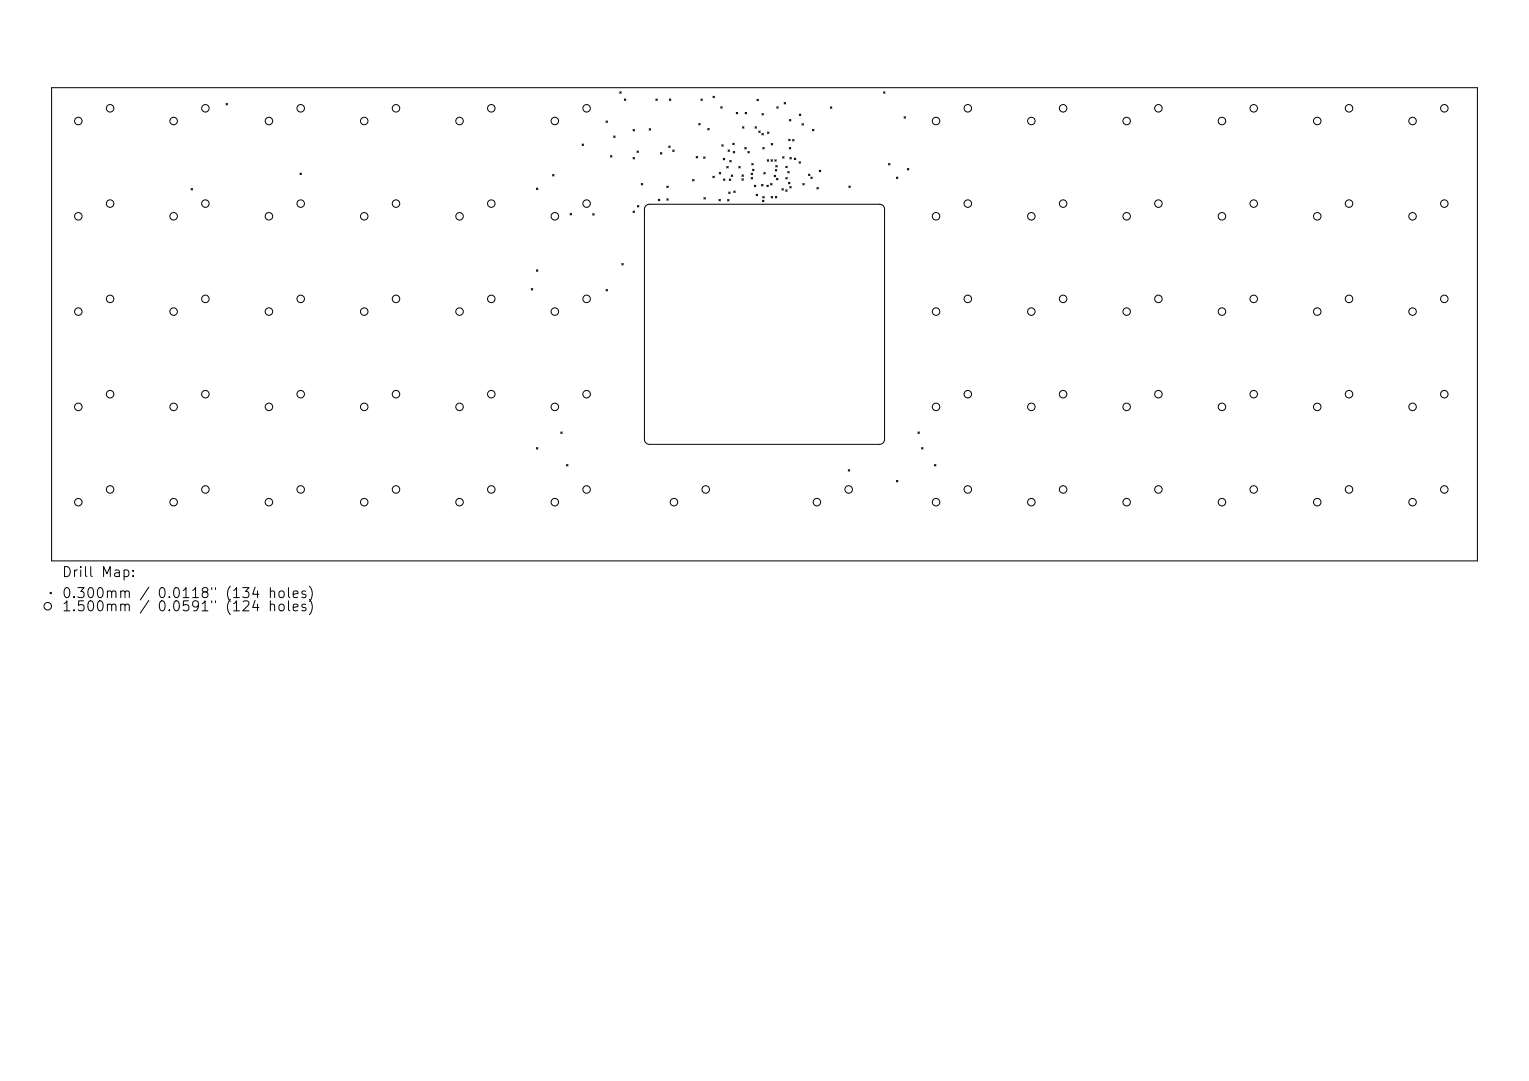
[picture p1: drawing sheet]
<svg xmlns="http://www.w3.org/2000/svg" width="297mm" height="210mm" viewBox="0 0 297 210" stroke-linecap="round" stroke-linejoin="round" font-family="sans-serif">
<defs><g id="words">
<g font-size="1.9">
<text x="11.9" y="112.6">Drill Map:</text>
<text x="11.9" y="116.7">0.300mm / 0.0118&quot; (134 holes)</text>
<text x="11.9" y="119.3">1.500mm</text>
<text x="30.4" y="119.3">0.0591&quot; (124</text>
</g>
</g></defs>
<g fill="none" stroke="#000" stroke-width=".19">
<path d="M10 17h277v92h-277zM120.4 17.8l.3 .3M120.7 17.8l-.3 .3M121.3 19.2l.3 .3M121.6 19.2l-.3 .3M127.4 19.2l.3 .3M127.7 19.2l-.3 .3M130 19.2l.3 .3M130.3 19.2l-.3 .3M136.1 19.2l.3 .3M136.4 19.2l-.3 .3M138.5 18.7l.3 .3"/>
<path d="M138.8 18.7l-.3 .3M147 19.3l.3 .3M147.3 19.3l-.3 .3M152.3 19.9l.3 .3M152.6 19.9l-.3 .3M171.6 17.8l.3 .3M171.9 17.8l-.3 .3M37.1 36.6l.3 .3M37.4 36.6l-.3 .3M43.9 20.1l.3 .3M44.2 20.1l-.3 .3M58.3 33.6l.3 .3"/>
<path d="M58.6 33.6l-.3 .3M104.2 36.5l.3 .3M104.5 36.5l-.3 .3M107.3 33.9l.3 .3M107.6 33.9l-.3 .3M113.1 28l.3 .3M113.4 28l-.3 .3M117.7 23.5l.3 .3M118 23.5l-.3 .3M118.6 30.2l.3 .3M118.9 30.2l-.3 .3M119.2 26.4l.3 .3"/>
<path d="M119.5 26.4l-.3 .3M123 25.2l.3 .2M123 30.6l.3 .3M123.3 25.2l-.3 .2M123.3 30.6l-.3 .3M123.7 29.3l.3 .3M123.8 39.9l.3 .3M124 29.3l-.3 .3M124.1 39.9l-.3 .3M124.5 35.6l.3 .3M124.8 35.6l-.3 .3M125.5 40l.7-.3h44.7a.97 .97 0 0 1 .9 1v44.7a.97 .97 0 0 1-.9 .9h-44.7a.97 .97 0 0 1-1-.9v-44.7z"/>
<path d="M126.1 25l.3 .3M126.4 25l-.3 .3M127.9 38.7l.3 .3M128.2 38.7l-.3 .3M128.3 29.6l.3 .3M128.6 29.6l-.3 .3M129.5 36.1l.3 .3M129.5 38.6l.3 .3M129.8 36.1l-.3 .3M129.8 38.6l-.3 .3M129.9 28.4l.3 .3M130.2 28.4l-.3 .3"/>
<path d="M130.7 29.1l.3 .3M131 29.1l-.3 .3M134.5 34.9l.3 .3M134.8 34.9l-.3 .3M135.2 30.4l.3 .3M135.5 30.4l-.3 .3M135.7 24l.3 .3M136 24l-.3 .3M136.7 30.5l.3 .3M136.7 38.4l.3 .3M137 30.5l-.3 .3M137 38.4l-.3 .3"/>
<path d="M137.5 25l.3 .2M137.8 25l-.3 .2M138.5 34.2l.3 .3M138.8 34.2l-.3 .3M139.6 38.7l.3 .3M139.7 33.5l.3 .3M139.9 38.7l-.3 .3M140 33.5l-.3 .3M140 20.7l.3 .3M140.2 28.1l.3 .3M140.3 20.7l-.3 .3M140.5 28.1l-.3 .3"/>
<path d="M140.5 30.8l.3 .3M140.5 34.8l.3 .3M140.8 30.8l-.3 .3M140.8 34.8l-.3 .3M141.2 32.3l.3 .3M141.3 38.8l.3 .2M141.4 29.1l.3 .3M141.5 32.3l-.3 .3M141.5 37.3l.3 .3M141.6 38.8l-.3 .2M141.7 34.8l.2 .3M141.7 29.1l-.3 .3"/>
<path d="M141.7 31.2l.3 .3M141.8 37.3l-.3 .3M141.9 34.8l-.2 .3M142 31.2l-.3 .3M142 34l.3 .3M142.3 34l-.3 .3M142.3 27.8l.3 .3M142.4 29.4l.3 .3M142.5 37.1l.3 .3M142.6 27.8l-.3 .3M142.7 29.4l-.3 .3M142.8 37.1l-.3 .3"/>
<path d="M143 21.8l.3 .3M143.3 21.8l-.3 .3M143.5 32.3l.3 .3M143.8 32.3l-.3 .3M144.1 34.7l.3 .3M144.1 34l.3 .3M144.2 24.6l.3 .3M144.4 34.7l-.3 .3M144.4 34l-.3 .3M144.5 24.6l-.3 .3M144.7 28.7l.3 .2M144.7 21.8l.3 .3"/>
<path d="M145 28.7l-.3 .2M145 21.8l-.3 .3M145.3 29.4l.3 .3M145.6 29.4l-.3 .3M145.9 33.6l.3 .3M145.9 34.5l.3 .3M146 31.8l.3 .3M146.2 32.9l.3 .3M146.2 33.6l-.3 .3M146.2 34.5l-.3 .3M146.3 31.8l-.3 .3M146.5 32.9l-.3 .3"/>
<path d="M146.5 36l.3 .3M146.7 24.6l.2 .3M146.8 36l-.3 .3M146.9 37.7l.3 .3M146.9 24.6l-.2 .3M147.2 37.7l-.3 .3M147.4 25.4l.3 .3M147.7 25.4l-.3 .3M147.9 35.8l.3 .3M148 25.9l.3 .3M148 22.1l.3 .3M148.1 38.9l.3 .3"/>
<path d="M148.2 28.7l.3 .2M148.2 38.2l.3 .3M148.2 35.8l-.3 .3M148.3 25.9l-.3 .3M148.3 22.1l-.3 .3M148.4 33.5l.2 .3M148.4 38.9l-.3 .3M148.5 28.7l-.3 .2M148.5 38.2l-.3 .3M148.6 33.5l-.2 .3M149 36l.2 .3M149 31l.3 .3"/>
<path d="M149.1 25.6l.3 .3M149.2 36l-.2 .3M149.3 31l-.3 .3M149.4 25.6l-.3 .3M149.7 35.6l.3 .3M149.8 31l.3 .3M149.8 27.9l.3 .3M149.8 38.2l.3 .3M150 35.6l-.3 .3M150.1 31l-.3 .3M150.1 27.9l-.3 .3M150.1 38.2l-.3 .3"/>
<path d="M150.4 34l.3 .3M150.5 31l.3 .3M150.6 32.9l.3 .3M150.6 38.2l.3 .3M150.7 34l-.3 .3M150.7 32.1l.3 .3M150.8 31l-.3 .3M150.8 34.6l.3 .3M150.9 20.7l.3 .3M150.9 32.9l-.3 .3M150.9 38.2l-.3 .3M151 32.1l-.3 .3"/>
<path d="M151.1 34.6l-.3 .3M151.2 20.7l-.3 .3M151.9 36.6l.3 .3M152 30.4l.3 .3M152.2 36.6l-.3 .3M152.3 30.4l-.3 .3M152.6 36.9l.3 .3M152.6 32.3l.3 .3M152.6 34.5l.3 .3M152.9 36.9l-.3 .3M152.9 32.3l-.3 .3M152.9 34.5l-.3 .3"/>
<path d="M153 33.3l.3 .3M153.2 35.4l.2 .3M153.2 27l.3 .3M153.3 33.3l-.3 .3M153.3 28.7l.3 .2M153.3 23.2l.3 .3M153.4 36.2l.3 .3M153.4 30.6l.3 .3M153.4 35.4l-.2 .3M153.5 27l-.3 .3M153.6 28.7l-.3 .2M153.6 23.2l-.3 .3"/>
<path d="M153.7 36.2l-.3 .3M153.7 30.6l-.3 .3M154 27.1l.2 .3M154.2 27.1l-.2 .3M154.3 30.7l.3 .3M154.6 30.7l-.3 .3M155.2 31.4l.3 .3M155.3 22.2l.3 .2M155.5 31.4l-.3 .3M155.6 22.2l-.3 .2M155.8 24l.3 .3M155.9 35.6l.3 .3"/>
<path d="M156.1 24l-.3 .3M156.2 35.6l-.3 .3M157 33.8l.3 .3M157.3 33.8l-.3 .3M157.5 34.4l.3 .3M157.8 34.4l-.3 .3M157.8 25.1l.3 .3M158.1 25.1l-.3 .3M158.7 36.4l.3 .3M159 36.4l-.3 .3M159.1 33.1l.3 .3M159.4 33.1l-.3 .3"/>
<path d="M161.3 20.8l.3 .2M161.6 20.8l-.3 .2M164.9 36.1l.3 .3M165.2 36.1l-.3 .3M172.6 31.8l.3 .3M172.9 31.8l-.3 .3M174.1 34.4l.3 .3M174.4 34.4l-.3 .3M175.6 22.7l.3 .3M175.9 22.7l-.3 .3M176.2 32.7l.3 .3M176.5 32.7l-.3 .3"/>
<path d="M103.2 56.1l.3 .2M103.5 56.1l-.3 .2M104.2 52.4l.3 .3M104.5 52.4l-.3 .3M110.7 41.5l.3 .3M111 41.5l-.3 .3M115.1 41.5l.3 .3M115.4 41.5l-.3 .3M117.7 56.2l.3 .3M118 56.2l-.3 .3M120.8 51.2l.3 .3M121.1 51.2l-.3 .3"/>
<path d="M123 41l.2 .3M123.2 41l-.2 .3M104.2 87l.3 .2M104.5 87l-.3 .2M108.9 83.9l.3 .3M109.2 83.9l-.3 .3M110 90.2l.3 .3M110.3 90.2l-.3 .3M164.8 91.2l.3 .3M165.1 91.2l-.3 .3M174.1 93.3l.3 .3M174.4 93.3l-.3 .3"/>
<path d="M178.3 83.9l.3 .3M178.6 83.9l-.3 .3M179 87l.3 .2M179.3 87l-.3 .2M181.5 90.2l.3 .3M181.8 90.2l-.3 .3M9.7 115.1l.3 .3M10 115.1l-.3 .3"/>
<circle cx="15.2" cy="23.5" r=".73"/>
<circle cx="21.4" cy="39.6" r=".73"/>
<circle cx="21.4" cy="21" r=".73"/>
<circle cx="33.7" cy="23.5" r=".73"/>
<circle cx="39.9" cy="39.6" r=".73"/>
<circle cx="39.9" cy="21" r=".73"/>
<circle cx="52.2" cy="23.5" r=".73"/>
<circle cx="58.4" cy="39.6" r=".73"/>
<circle cx="58.4" cy="21" r=".73"/>
<circle cx="70.8" cy="23.5" r=".73"/>
<circle cx="76.9" cy="39.6" r=".73"/>
<circle cx="76.9" cy="21" r=".73"/>
<circle cx="89.3" cy="23.5" r=".73"/>
<circle cx="95.4" cy="39.6" r=".73"/>
<circle cx="95.4" cy="21" r=".73"/>
<circle cx="107.8" cy="23.5" r=".73"/>
<circle cx="113.9" cy="39.6" r=".73"/>
<circle cx="113.9" cy="21" r=".73"/>
<circle cx="181.8" cy="23.5" r=".73"/>
<circle cx="188" cy="39.6" r=".73"/>
<circle cx="188" cy="21" r=".73"/>
<circle cx="200.3" cy="23.5" r=".73"/>
<circle cx="206.5" cy="39.6" r=".73"/>
<circle cx="206.5" cy="21" r=".73"/>
<circle cx="218.8" cy="23.5" r=".73"/>
<circle cx="225" cy="39.6" r=".73"/>
<circle cx="225" cy="21" r=".73"/>
<circle cx="237.4" cy="23.5" r=".73"/>
<circle cx="243.5" cy="39.6" r=".73"/>
<circle cx="243.5" cy="21" r=".73"/>
<circle cx="255.9" cy="23.5" r=".73"/>
<circle cx="262" cy="39.6" r=".73"/>
<circle cx="262" cy="21" r=".73"/>
<circle cx="274.4" cy="23.5" r=".73"/>
<circle cx="280.6" cy="39.6" r=".73"/>
<circle cx="280.6" cy="21" r=".73"/>
<circle cx="15.2" cy="42" r=".73"/>
<circle cx="21.4" cy="58.1" r=".73"/>
<circle cx="33.7" cy="42" r=".73"/>
<circle cx="39.9" cy="58.1" r=".73"/>
<circle cx="52.2" cy="42" r=".73"/>
<circle cx="58.4" cy="58.1" r=".73"/>
<circle cx="70.7" cy="42" r=".73"/>
<circle cx="76.9" cy="58.1" r=".73"/>
<circle cx="89.3" cy="42" r=".73"/>
<circle cx="95.4" cy="58.1" r=".73"/>
<circle cx="107.8" cy="42" r=".73"/>
<circle cx="113.9" cy="58.1" r=".73"/>
<circle cx="181.8" cy="42" r=".73"/>
<circle cx="188" cy="58.1" r=".73"/>
<circle cx="200.3" cy="42" r=".73"/>
<circle cx="206.5" cy="58.1" r=".73"/>
<circle cx="218.8" cy="42" r=".73"/>
<circle cx="225" cy="58.1" r=".73"/>
<circle cx="237.4" cy="42" r=".73"/>
<circle cx="243.5" cy="58.1" r=".73"/>
<circle cx="255.9" cy="42" r=".73"/>
<circle cx="262" cy="58.1" r=".73"/>
<circle cx="274.4" cy="42" r=".73"/>
<circle cx="280.6" cy="58.1" r=".73"/>
<circle cx="15.2" cy="79" r=".73"/>
<circle cx="15.2" cy="60.5" r=".73"/>
<circle cx="21.4" cy="76.6" r=".73"/>
<circle cx="33.7" cy="79" r=".73"/>
<circle cx="33.7" cy="60.5" r=".73"/>
<circle cx="39.9" cy="76.6" r=".73"/>
<circle cx="52.2" cy="79" r=".73"/>
<circle cx="52.2" cy="60.5" r=".73"/>
<circle cx="58.4" cy="76.6" r=".73"/>
<circle cx="70.7" cy="79" r=".73"/>
<circle cx="70.7" cy="60.5" r=".73"/>
<circle cx="76.9" cy="76.6" r=".73"/>
<circle cx="89.3" cy="79" r=".73"/>
<circle cx="89.3" cy="60.5" r=".73"/>
<circle cx="95.4" cy="76.6" r=".73"/>
<circle cx="107.8" cy="79" r=".73"/>
<circle cx="107.8" cy="60.5" r=".73"/>
<circle cx="113.9" cy="76.6" r=".73"/>
<circle cx="181.8" cy="79" r=".73"/>
<circle cx="181.8" cy="60.5" r=".73"/>
<circle cx="188" cy="76.6" r=".73"/>
<circle cx="200.3" cy="79" r=".73"/>
<circle cx="200.3" cy="60.5" r=".73"/>
<circle cx="206.5" cy="76.6" r=".73"/>
<circle cx="218.8" cy="79" r=".73"/>
<circle cx="218.8" cy="60.5" r=".73"/>
<circle cx="225" cy="76.6" r=".73"/>
<circle cx="237.4" cy="79" r=".73"/>
<circle cx="237.4" cy="60.5" r=".73"/>
<circle cx="243.5" cy="76.6" r=".73"/>
<circle cx="255.9" cy="79" r=".73"/>
<circle cx="255.9" cy="60.5" r=".73"/>
<circle cx="262" cy="76.6" r=".73"/>
<circle cx="274.4" cy="79" r=".73"/>
<circle cx="274.4" cy="60.5" r=".73"/>
<circle cx="280.6" cy="76.6" r=".73"/>
<circle cx="15.2" cy="97.6" r=".73"/>
<circle cx="21.4" cy="95.1" r=".73"/>
<circle cx="33.7" cy="97.6" r=".73"/>
<circle cx="39.9" cy="95.1" r=".73"/>
<circle cx="52.2" cy="97.6" r=".73"/>
<circle cx="58.4" cy="95.1" r=".73"/>
<circle cx="70.7" cy="97.6" r=".73"/>
<circle cx="76.9" cy="95.1" r=".73"/>
<circle cx="89.3" cy="97.6" r=".73"/>
<circle cx="95.4" cy="95.1" r=".73"/>
<circle cx="107.8" cy="97.6" r=".73"/>
<circle cx="113.9" cy="95.1" r=".73"/>
<circle cx="130.9" cy="97.6" r=".73"/>
<circle cx="137.1" cy="95.1" r=".73"/>
<circle cx="158.7" cy="97.6" r=".73"/>
<circle cx="164.9" cy="95.1" r=".73"/>
<circle cx="181.8" cy="97.6" r=".73"/>
<circle cx="188" cy="95.1" r=".73"/>
<circle cx="200.3" cy="97.6" r=".73"/>
<circle cx="206.5" cy="95.1" r=".73"/>
<circle cx="218.8" cy="97.6" r=".73"/>
<circle cx="225" cy="95.1" r=".73"/>
<circle cx="237.4" cy="97.6" r=".73"/>
<circle cx="243.5" cy="95.1" r=".73"/>
<circle cx="255.9" cy="97.6" r=".73"/>
<circle cx="262" cy="95.1" r=".73"/>
<circle cx="274.4" cy="97.6" r=".73"/>
<circle cx="280.6" cy="95.1" r=".73"/>
<circle cx="9.3" cy="117.8" r=".73"/>
</g>
<use href="#words"/>
</svg>
